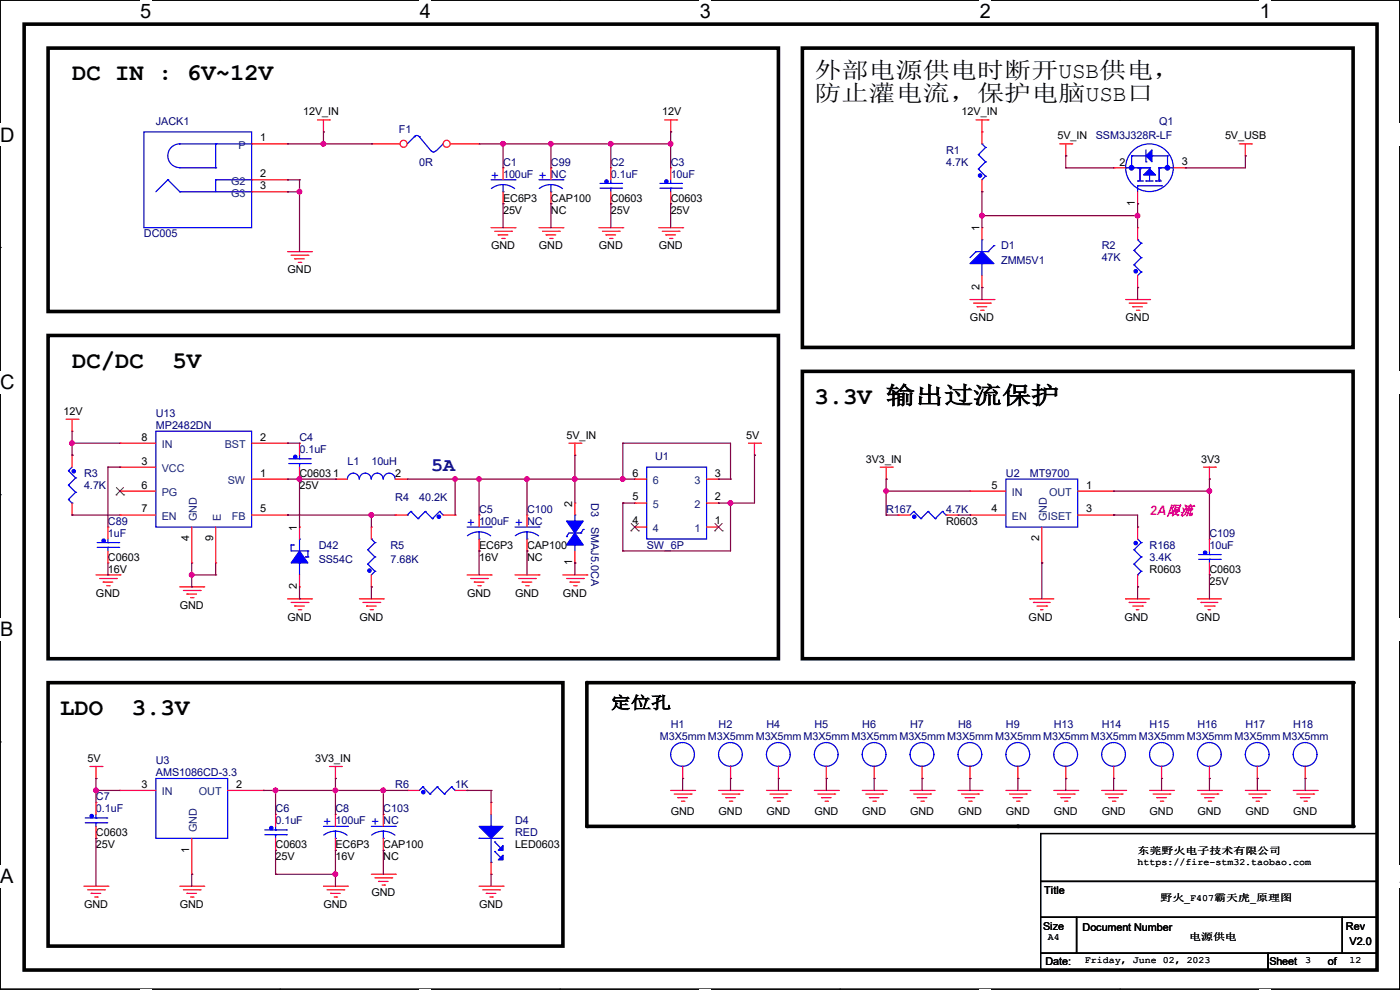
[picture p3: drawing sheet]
<svg xmlns="http://www.w3.org/2000/svg" width="297mm" height="210mm" viewBox="0 0 297 210" stroke-linecap="round" stroke-linejoin="round" font-family="sans-serif">
<defs><g id="words">
<g font-size="5.1">
<text x="15.3" y="17">DC IN : 6V~12V</text>
<text x="15.3" y="78">DC/DC</text>
<text x="36.6" y="78">5V</text>
<text x="172.8" y="85.6">3.3V 输出过流保护</text>
<text x="12.7" y="151.6">LDO</text>
<text x="28" y="151.6">3.3V</text>
</g>
<g font-size="4.8">
<text x="172.8" y="16.6">外部电源供电时断开USB供电，</text>
<text x="172.8" y="21.4">防止灌电流，保护电脑USB口</text>
</g>
<g font-size="4.2">
<text x="29.7" y="3.9">5</text>
<text x="89.1" y="3.9">4</text>
<text x="148.5" y="3.9">3</text>
<text x="207.9" y="3.9">2</text>
<text x="267.3" y="3.9">1</text>
<text x="0" y="30.1">D</text>
<text x="0" y="82.5">C</text>
<text x="0" y="135">B</text>
<text x="0" y="187.4">A</text>
<text x="297" y="187.4">A</text>
</g>
<text font-size="4.1" fill="#0000a0" x="91.5" y="100">5A</text>
<text font-size="3.6" x="129.6" y="150.3">定位孔</text>
<g font-size="2.8" fill="#00f">
<text x="104.2" y="38.1">+</text>
<text x="114.3" y="38.1">+</text>
<text x="99.1" y="111.8">+</text>
<text x="109.3" y="111.8">+</text>
<text x="68.6" y="175.3">+</text>
<text x="78.8" y="175.3">+</text>
</g>
<text font-size="2.8" fill="#f0f" x="243.9" y="109.3">2A限流</text>
<g font-size="2.3" fill="#000080">
<text x="33.1" y="26.5">JACK1</text>
<text x="84.6" y="28.3">F1</text>
<text x="232.5" y="29.5">SSM3J328R-LF</text>
<text x="245.9" y="26.5">Q1</text>
<text x="88.9" y="35.1">0R</text>
<text x="106.7" y="35.1">C1</text>
<text x="116.9" y="35.1">C99</text>
<text x="129.6" y="35.1">C2</text>
<text x="142.3" y="35.1">C3</text>
<text x="200.7" y="32.6">R1</text>
<text x="200.7" y="35.1">4.7K</text>
<text x="106.7" y="37.7">100uF</text>
<text x="116.9" y="37.7">NC</text>
<text x="129.6" y="37.7">0.1uF</text>
<text x="142.3" y="37.7">10uF</text>
<text x="30.5" y="50.4">DC005</text>
<text x="212.4" y="52.9">D1</text>
<text x="233.7" y="52.9">R2</text>
<text x="212.4" y="56">ZMM5V1</text>
<text x="233.7" y="55.5">47K</text>
<text x="33.1" y="88.5">U13</text>
<text x="33.1" y="91">MP2482DN</text>
<text x="63.5" y="93.6">C4</text>
<text x="17.8" y="101.2">R3</text>
<text x="63.5" y="96.1">0.1uF</text>
<text x="73.7" y="98.6">L1</text>
<text x="78.8" y="98.6">10uH</text>
<text x="139" y="97.6">U1</text>
<text x="213.4" y="101.2">U2</text>
<text x="218.5" y="101.2">MT9700</text>
<text x="17.8" y="103.7">4.7K</text>
<text x="83.9" y="106.3">R4</text>
<text x="89" y="106.3">40.2K</text>
<text x="125.4" y="106.7" transform="rotate(90 125.4 106.7)">D3</text>
<text x="22.9" y="111.3">C89</text>
<text x="22.9" y="113.9">1uF</text>
<text x="101.6" y="108.8">C5</text>
<text x="101.6" y="111.3">100uF</text>
<text x="111.8" y="108.8">C100</text>
<text x="111.8" y="111.3">NC</text>
<text x="125.4" y="111.8" transform="rotate(90 125.4 111.8)">SMAJ5.0CA</text>
<text x="188" y="108.8">R167</text>
<text x="200.7" y="108.8">4.7K</text>
<text x="256.6" y="113.9">C109</text>
<text x="67.6" y="116.4">D42</text>
<text x="67.6" y="119.5">SS54C</text>
<text x="82.8" y="116.4">R5</text>
<text x="82.8" y="119.5">7.68K</text>
<text x="137.2" y="116.4">SW_6P</text>
<text x="243.9" y="116.4">R168</text>
<text x="243.9" y="119">3.4K</text>
<text x="256.6" y="116.4">10uF</text>
<text x="142.3" y="154.5">H1</text>
<text x="152.4" y="154.5">H2</text>
<text x="162.6" y="154.5">H4</text>
<text x="172.8" y="154.5">H5</text>
<text x="182.9" y="154.5">H6</text>
<text x="193.1" y="154.5">H7</text>
<text x="203.2" y="154.5">H8</text>
<text x="213.4" y="154.5">H9</text>
<text x="223.6" y="154.5">H13</text>
<text x="233.7" y="154.5">H14</text>
<text x="243.9" y="154.5">H15</text>
<text x="254" y="154.5">H16</text>
<text x="264.2" y="154.5">H17</text>
<text x="274.4" y="154.5">H18</text>
<text x="140" y="157.1">M3X5mm M3X5mm M3X5mm M3X5mm M3X5mm M3X5mm M3X5mm M3X5mm M3X5mm M3X5mm M3X5mm M3X5mm M3X5mm M3X5mm</text>
<text x="33.1" y="162.1">U3</text>
<text x="33.1" y="164.7">AMS1086CD-3.3</text>
<text x="83.9" y="167.2">R6</text>
<text x="96.6" y="167.2">1K</text>
<text x="20.4" y="169.8">C7</text>
<text x="20.4" y="172.3">0.1uF</text>
<text x="58.5" y="172.3">C6</text>
<text x="71.2" y="172.3">C8</text>
<text x="81.3" y="172.3">C103</text>
<text x="58.5" y="174.8">0.1uF</text>
<text x="71.2" y="174.8">100uF</text>
<text x="81.3" y="174.8">NC</text>
<text x="109.3" y="174.8">D4</text>
<text x="109.3" y="177.4">RED</text>
</g>
<g font-size="2.3">
<text x="55.2" y="30">1</text>
<text x="64.3" y="24.5">12V_IN</text>
<text x="140.5" y="24.5">12V</text>
<text x="204" y="24.5">12V_IN</text>
<text x="224.3" y="29.5">5V_IN</text>
<text x="259.9" y="29.5">5V_USB</text>
<text x="237.5" y="35.1">2</text>
<text x="250.7" y="35.1">3</text>
<text x="55.2" y="37.6">2</text>
<text x="55.2" y="40.1">3</text>
<text x="106.7" y="45.3">25V</text>
<text x="106.7" y="42.8">EC6P3</text>
<text x="116.9" y="45.3">NC</text>
<text x="116.9" y="42.8">CAP100</text>
<text x="129.6" y="42.8">C0603</text>
<text x="129.6" y="45.3">25V</text>
<text x="142.3" y="42.8">C0603</text>
<text x="142.3" y="45.3">25V</text>
<text x="240.8" y="43.7" transform="rotate(-90 240.8 43.7)">1</text>
<text x="104.2" y="52.9">GND</text>
<text x="114.3" y="52.9">GND</text>
<text x="127" y="52.9">GND</text>
<text x="139.7" y="52.9">GND</text>
<text x="207.8" y="49.1" transform="rotate(-90 207.8 49.1)">1</text>
<text x="61" y="58">GND</text>
<text x="207.8" y="61.5" transform="rotate(-90 207.8 61.5)">2</text>
<text x="205.8" y="68.2">GND</text>
<text x="238.8" y="68.2">GND</text>
<text x="13.5" y="88">12V</text>
<text x="30" y="93.5">8</text>
<text x="55.2" y="93.5">2</text>
<text x="120.2" y="93">5V_IN</text>
<text x="158.3" y="93">5V</text>
<text x="30" y="98.6">3</text>
<text x="55.2" y="101.1">1</text>
<text x="63.5" y="101.2">C06031</text>
<text x="83.9" y="101.2">2</text>
<text x="134.2" y="101.1">6</text>
<text x="151.7" y="101.1">3</text>
<text x="183.7" y="98.1">3V3_IN</text>
<text x="254.8" y="98.1">3V3</text>
<text x="30" y="103.6">6</text>
<text x="63.5" y="103.7">25V</text>
<text x="121.4" y="107.5" transform="rotate(-90 121.4 107.5)">2</text>
<text x="134.2" y="106.2">5</text>
<text x="151.7" y="106.2">2</text>
<text x="210.4" y="103.6">5</text>
<text x="230.4" y="103.6">1</text>
<text x="30" y="108.7">7</text>
<text x="55.2" y="108.7">5</text>
<text x="63" y="112.6" transform="rotate(-90 63 112.6)">1</text>
<text x="134.2" y="111.3">4</text>
<text x="151.7" y="111.3">1</text>
<text x="200.7" y="111.3">R0603</text>
<text x="210.4" y="108.7">4</text>
<text x="230.4" y="108.7">3</text>
<text x="22.9" y="119">C0603</text>
<text x="40.1" y="114.9" transform="rotate(-90 40.1 114.9)">4</text>
<text x="45.2" y="114.9" transform="rotate(-90 45.2 114.9)">9</text>
<text x="101.6" y="119">16V</text>
<text x="101.6" y="116.4">EC6P3</text>
<text x="111.8" y="119">NC</text>
<text x="111.8" y="116.4">CAP100</text>
<text x="121.4" y="119.9" transform="rotate(-90 121.4 119.9)">1</text>
<text x="220.5" y="114.9" transform="rotate(-90 220.5 114.9)">2</text>
<text x="22.9" y="121.5">16V</text>
<text x="63" y="125" transform="rotate(-90 63 125)">2</text>
<text x="243.9" y="121.5">R0603</text>
<text x="256.6" y="121.5">C0603</text>
<text x="256.6" y="124">25V</text>
<text x="20.4" y="126.6">GND</text>
<text x="38.1" y="129.1">GND</text>
<text x="61" y="131.7">GND</text>
<text x="76.2" y="131.7">GND</text>
<text x="99.1" y="126.6">GND</text>
<text x="109.3" y="126.6">GND</text>
<text x="119.4" y="126.6">GND</text>
<text x="218.2" y="131.7">GND</text>
<text x="238.6" y="131.7">GND</text>
<text x="253.8" y="131.7">GND</text>
<text x="18.6" y="161.6">5V</text>
<text x="66.8" y="161.6">3V3_IN</text>
<text x="30" y="167.1">3</text>
<text x="50.1" y="167.1">2</text>
<text x="142.3" y="172.8">GND</text>
<text x="152.4" y="172.8">GND</text>
<text x="162.6" y="172.8">GND</text>
<text x="172.8" y="172.8">GND</text>
<text x="182.9" y="172.8">GND</text>
<text x="193.1" y="172.8">GND</text>
<text x="203.2" y="172.8">GND</text>
<text x="213.4" y="172.8">GND</text>
<text x="223.6" y="172.8">GND</text>
<text x="233.7" y="172.8">GND</text>
<text x="243.9" y="172.8">GND</text>
<text x="254" y="172.8">GND</text>
<text x="264.2" y="172.8">GND</text>
<text x="274.4" y="172.8">GND</text>
<text x="20.4" y="177.4">C0603</text>
<text x="20.4" y="179.9">25V</text>
<text x="58.5" y="179.9">C0603</text>
<text x="71.2" y="179.9">EC6P3</text>
<text x="81.3" y="179.9">CAP100</text>
<text x="109.3" y="179.9">LED0603</text>
<text x="40.1" y="180.9" transform="rotate(-90 40.1 180.9)">1</text>
<text x="58.5" y="182.5">25V</text>
<text x="71.2" y="182.5">16V</text>
<text x="81.3" y="182.5">NC</text>
<text x="78.8" y="190.1">GND</text>
<text x="221.5" y="189.6">Title</text>
<text x="17.8" y="192.6">GND</text>
<text x="38.1" y="192.6">GND</text>
<text x="68.6" y="192.6">GND</text>
<text x="101.6" y="192.6">GND</text>
<text x="221.3" y="197.2">Size</text>
<text x="229.7" y="197.4">Document Number</text>
<text x="285.5" y="197.2">Rev</text>
<text x="286.3" y="200.5">V2.0</text>
<text x="221.8" y="204.8">Date:</text>
<text x="269.3" y="204.8">Sheet</text>
<text x="281.7" y="204.8">of</text>
</g>
<g font-size="2.3" fill="#004080">
<text x="50.6" y="31.6">P</text>
<text x="49.1" y="39.2">G2</text>
<text x="49.1" y="41.7">G3</text>
<text x="34.3" y="95.1">IN</text>
<text x="47.7" y="95.1">BST</text>
<text x="34.3" y="100.2">VCC</text>
<text x="34.3" y="105.2">PG</text>
<text x="48.3" y="102.7">SW</text>
<text x="138.5" y="107.8">5</text>
<text x="138.5" y="102.7">6</text>
<text x="147.4" y="107.8">2</text>
<text x="147.4" y="102.7">3</text>
<text x="214.7" y="105.2">IN</text>
<text x="222.5" y="105.2">OUT</text>
<text x="34.3" y="110.3">EN</text>
<text x="41.7" y="110.5" transform="rotate(-90 41.7 110.5)">GND</text>
<text x="46.8" y="110.5" transform="rotate(-90 46.8 110.5)">E</text>
<text x="49.2" y="110.3">FB</text>
<text x="138.5" y="112.9">4</text>
<text x="147.4" y="112.9">1</text>
<text x="214.7" y="110.3">EN</text>
<text x="222.1" y="110.5" transform="rotate(-90 222.1 110.5)">GND</text>
<text x="222.3" y="110.3">ISET</text>
<text x="34.3" y="168.7">IN</text>
<text x="42.2" y="168.7">OUT</text>
<text x="41.7" y="176.6" transform="rotate(-90 41.7 176.6)">GND</text>
</g>
<g font-size="2">
<text x="241.3" y="181.2">东莞野火电子技术有限公司</text>
<text x="241.3" y="183.5">https://fire-stm32.taobao.com</text>
<text x="246.2" y="191.1">野火_F407霸天虎_原理图</text>
<text x="222.3" y="199.5">A4</text>
<text x="252.3" y="199.5">电源供电</text>
<text x="230.2" y="204.3">Friday, June 02, 2023</text>
<text x="276.9" y="204.3">3</text>
<text x="286.3" y="204.3">12</text>
</g>
</g></defs>
<path d="M0 0h297v209.8h-297z" fill="none" stroke="#000" stroke-width=".25"/>
<g fill="#fff">
<path d="M29.7 0h2.4v4.8h-2.4z"/>
<path d="M29.7 209.8h2.4v.2h-2.4z"/>
</g>
<path d="M59.4 0h.1M59.4 209.8h.1" fill="none" stroke="#000" stroke-width=".25"/>
<g fill="#fff">
<path d="M89.1 0h2.3v4.8h-2.3z"/>
<path d="M89.1 209.8h2.3v.2h-2.3z"/>
</g>
<path d="M118.8 0h.1M118.8 209.8h.1" fill="none" stroke="#000" stroke-width=".25"/>
<g fill="#fff">
<path d="M148.5 0h2.3v4.8h-2.3z"/>
<path d="M148.5 209.8h2.3v.2h-2.3z"/>
</g>
<path d="M178.2 0h.1M178.2 209.8h.1" fill="none" stroke="#000" stroke-width=".25"/>
<g fill="#fff">
<path d="M207.9 0h2.3v4.8h-2.3z"/>
<path d="M207.9 209.8h2.3v.2h-2.3z"/>
</g>
<path d="M237.6 0h.1M237.6 209.8h.1" fill="none" stroke="#000" stroke-width=".25"/>
<g fill="#fff">
<path d="M267.3 0h2.3v4.8h-2.3z"/>
<path d="M267.3 209.8h2.3v.2h-2.3z"/>
<path d="M0 26.2h3.1v4.8h-3.1z"/>
<path d="M297 26.2v4.8z"/>
<path d="M0 78.7h3.1v4.7h-3.1z"/>
<path d="M297 78.7v4.7z"/>
</g>
<path d="M0 52.5h.1M297 52.5h.1" fill="none" stroke="#000" stroke-width=".25"/>
<g fill="#fff">
<path d="M0 131.1h2.9v4.8h-2.9z"/>
<path d="M297 131.1v4.8z"/>
</g>
<path d="M0 104.9h.1M297 104.9h.1" fill="none" stroke="#000" stroke-width=".25"/>
<g fill="#fff">
<path d="M0 183.6h2.9v4.7h-2.9z"/>
<path d="M296.9 183.6h.1v4.7h-.1z"/>
</g>
<path d="M0 157.4h.1M297 157.4h.1M220.8 176.8h71.3v10.2h-71.3zM220.8 187h71.3v7.6h-71.3zM220.8 194.6h7.6v7.6h-7.6zM228.4 194.6h56.4v7.6h-56.4zM284.8 194.6h7.3v7.6h-7.3zM220.8 202.2h48.2v3.6h-48.2zM269 202.2h23.1v3.6h-23.1z" fill="none" stroke="#000" stroke-width=".25"/>
<path d="M5.1 5.1h287v200.7h-287zM10.2 10.2h154.9v55.9h-154.9zM170.2 10.2h116.9v63.5h-116.9zM10.2 71.2h154.9v68.5h-154.9zM170.2 78.8h116.9v60.9h-116.9zM10.2 144.8h109.2v55.9h-109.2zM124.5 144.8h162.6v30.5h-162.6z" fill="none" stroke="#000" stroke-width=".76"/>
<g fill="#000">
<circle cx="124.5" cy="144.8" r=".38"/>
<circle cx="287.1" cy="144.8" r=".38"/>
<circle cx="124.5" cy="175.3" r=".38"/>
<circle cx="215.9" cy="175.3" r=".38"/>
<circle cx="287.1" cy="175.3" r=".38"/>
</g>
<g fill="none" stroke="#f00" stroke-width=".25">
<path d="M53.4 30.5h7.6M53.4 38.1h7.6M61 30.5h.1M61 38.1h.1M67.4 25.4h2.5M68.6 28h.1M68.6 25.4v2.6M69.9 25.4h.1M116.9 35.6h.1M116.9 35.6v2.5M129.6 35.6h.1M129.6 35.6v2.5"/>
<path d="M141 25.4h2.6M142.3 28h.1M142.3 35.6h.1M142.3 25.4v2.6M142.3 35.6v2.5M143.6 25.4h.1M207.1 25.4h2.5M208.3 28h.1M208.3 25.4v2.6M209.6 25.4h.1M224.8 30.5h2.6M226.1 33.1h.1"/>
<path d="M226.1 30.5v2.6M227.4 30.5h.1M262.9 30.5h2.6M264.2 33.1h.1M264.2 30.5v2.6M265.5 30.5h.1M53.4 40.7h7.6M61 40.7h.1M61 53.4h5.1M61.8 54.1h3.5M62.5 54.9h.1M62.5 54.9h2.1"/>
<path d="M63.3 55.7h.5M63.8 55.7h.1M65.3 54.1h.1M66.1 53.4h.1M104.2 48.3h5.1M104.9 49.1h3.6M105.7 49.8h.1M105.7 49.8h2M106.5 50.6h.5M107 50.6h.1M108.5 49.1h.1M109.3 48.3h.1"/>
<path d="M114.3 48.3h5.1M115.1 49.1h3.6M115.9 49.8h.1M115.9 49.8h2M116.6 50.6h.5M116.9 43.2h.1M116.9 40.7v2.5M117.1 50.6h.1M118.7 49.1h.1M119.4 48.3h.1M127 48.3h5.1M127.8 49.1h3.6"/>
<path d="M128.6 49.8h.1M128.6 49.8h2M129.3 50.6h.5M129.6 43.2h.1M129.6 40.7v2.5M129.8 50.6h.1M131.4 49.1h.1M132.1 48.3h.1M139.7 48.3h5.1M140.5 49.1h3.6M141.3 49.8h.1M141.3 49.8h2"/>
<path d="M142 50.6h.5M142.3 43.2h.1M142.3 40.7v2.5M142.5 50.6h.1M144.1 49.1h.1M144.8 48.3h.1M208.3 48.3h.1M208.3 48.3v2.5M208.3 58.5v2.5M205.8 63.5h5.1M206.5 64.3h3.6M207.3 65.1h.1"/>
<path d="M207.3 65.1h2M208.1 65.8h.5M208.3 61h.1M208.6 65.8h.1M210.1 64.3h.1M210.9 63.5h.1M238.8 63.5h5.1M239.6 64.3h3.5M240.3 65.1h.1M240.3 65.1h2.1M241.1 65.8h.5M241.6 65.8h.1"/>
<path d="M243.1 64.3h.1M243.9 63.5h.1M14 88.9h2.6M15.3 91.5h.1M15.3 88.9v2.6M16.6 88.9h.1M25.4 94h.1M25.4 99.1h.1M25.4 94h7.7M25.4 99.1h7.7M53.4 94h7.6M61 94h.1"/>
<path d="M120.7 94h2.5M122 96.6h.1M122 94v2.6M123.2 94h.1M158.8 94h2.5M160.1 96.6h.1M160.1 94v2.6M161.3 94h.1M186.7 99.1h2.6M188 99.1v2.5M189.3 99.1h.1M255.3 99.1h2.6"/>
<path d="M256.6 99.1v2.5M257.9 99.1h.1M25.4 104.2h.1M25.4 109.3h.1M25.4 104.2h7.7M25.4 109.3h7.7M40.7 119.4h.1M40.7 111.8v7.6M45.8 119.4h.1M45.8 111.8v7.6M53.4 109.3h7.6M53.4 101.6h7.6"/>
<path d="M61 101.6h.1M61 109.3h.1M63.5 111.8h.1M63.5 111.8v2.5M78.8 111.8h.1M78.8 111.8v2.5M122 119.4h.1M122 106.7h.1M122 106.7v2.6M122 116.9v2.5M188 101.6h.1M205.8 104.2h.1"/>
<path d="M205.8 109.3h.1M205.8 104.2h7.6M205.8 109.3h7.6M221 119.4h.1M221 111.8v7.6M228.6 104.2h7.7M228.6 109.3h7.7M236.3 109.3h.1M236.3 104.2h.1M256.6 101.6h.1M256.6 114.3h.1M256.6 114.3v2.6"/>
<path d="M256.6 119.4v2.6M20.4 122h5M21.1 122.7h3.6M21.9 123.5h.1M21.9 123.5h2M22.6 124.2h.6M23.2 124.2h.1M24.7 122.7h.1M25.4 122h.1M38.1 124.5h5.1M38.9 125.3h3.6M39.7 126h.1"/>
<path d="M39.7 126h2M40.4 126.8h.5M40.9 126.8h.1M42.5 125.3h.1M43.2 124.5h.1M61 127h5.1M61.8 127.8h3.5M62.5 128.6h.1M62.5 128.6h2.1M63.3 129.3h.5M63.5 124.5h.1M63.5 122v2.5"/>
<path d="M63.8 129.3h.1M65.3 127.8h.1M66.1 127h.1M76.2 127h5.1M77 127.8h3.6M77.8 128.6h.1M77.8 128.6h2M78.5 129.3h.5M78.8 124.5h.1M78.8 122v2.5M79 129.3h.1M80.6 127.8h.1"/>
<path d="M81.3 127h.1M99.1 122h5.1M99.9 122.7h3.5M100.6 123.5h.1M100.6 123.5h2.1M101.4 124.2h.5M101.9 124.2h.1M103.4 122.7h.1M104.2 122h.1M109.3 122h5M110 122.7h3.6M110.8 123.5h.1"/>
<path d="M110.8 123.5h2M111.5 124.2h.6M112.1 124.2h.1M113.6 122.7h.1M114.3 122h.1M119.4 122h5.1M120.2 122.7h3.5M120.9 123.5h.1M120.9 123.5h2.1M121.7 124.2h.5M122.2 124.2h.1M123.7 122.7h.1"/>
<path d="M124.5 122h.1M218.5 127h.1M218.5 127h5.1M219.2 127.8h.1M219.2 127.8h3.6M220 128.6h2M220.8 129.3h.1M220.8 129.3h.5M222 128.6h.1M238.8 127h.1M238.8 127h5.1M239.6 127.8h.1"/>
<path d="M239.6 127.8h3.5M240.3 128.6h2.1M241.1 129.3h.1M241.1 129.3h.5M242.4 128.6h.1M254 127h.1M254 127h5.1M254.8 127.8h.1M254.8 127.8h3.6M255.6 128.6h2M256.3 129.3h.1M256.3 129.3h.5"/>
<path d="M256.6 122h.1M257.6 128.6h.1M19.1 162.6h2.5M20.4 165.1h.1M20.4 162.6v2.5M21.6 162.6h.1M25.4 167.7h.1M25.4 167.7h7.7M40.7 177.8v7.7M48.3 167.7h7.6M55.9 167.7h.1M58.5 172.8h.1"/>
<path d="M58.5 172.8v2.5M58.5 177.8v2.6M69.9 162.6h2.5M71.2 165.1h.1M71.2 162.6v2.5M72.4 162.6h.1M81.3 172.8h.1M81.3 172.8v2.5M81.3 177.8v2.6M86.4 167.7h.1M86.4 167.7h2.5M96.6 167.7h2.5"/>
<path d="M99.1 167.7h.1M142.3 167.7h5.1M143 168.4h3.6M143.8 169.2h.1M143.8 169.2h2M144.6 170h.5M145.1 170h.1M146.6 168.4h.1M147.4 167.7h.1M152.4 167.7h5.1M153.2 168.4h3.6M154 169.2h.1"/>
<path d="M154 169.2h2M154.7 170h.5M155.2 170h.1M156.8 168.4h.1M157.5 167.7h.1M162.6 167.7h5.1M163.4 168.4h3.5M164.1 169.2h.1M164.1 169.2h2.1M164.9 170h.5M165.4 170h.1M166.9 168.4h.1"/>
<path d="M167.7 167.7h.1M172.8 167.7h5M173.5 168.4h3.6M174.3 169.2h.1M174.3 169.2h2M175 170h.6M175.3 165.1h.1M175.3 162.6v2.5M175.6 170h.1M177.1 168.4h.1M177.8 167.7h.1M182.9 167.7h5.1"/>
<path d="M183.7 168.4h3.5M184.4 169.2h.1M184.4 169.2h2.1M185.2 170h.5M185.7 170h.1M187.2 168.4h.1M188 167.7h.1M193.1 167.7h5.1M193.8 168.4h3.6M194.6 169.2h.1M194.6 169.2h2M195.4 170h.5"/>
<path d="M195.6 165.1h.1M195.6 162.6v2.5M195.9 170h.1M197.4 168.4h.1M198.2 167.7h.1M203.2 167.7h5.1M204 168.4h3.6M204.8 169.2h.1M204.8 169.2h2M205.5 170h.5M205.8 165.1h.1M205.8 162.6v2.5"/>
<path d="M206 170h.1M207.6 168.4h.1M208.3 167.7h.1M213.4 167.7h5.1M214.2 168.4h3.5M214.9 169.2h.1M214.9 169.2h2.1M215.7 170h.5M216.2 170h.1M217.7 168.4h.1M218.5 167.7h.1M223.6 167.7h5"/>
<path d="M224.3 168.4h3.6M225.1 169.2h.1M225.1 169.2h2M225.8 170h.6M226.4 170h.1M227.9 168.4h.1M228.6 167.7h.1M233.7 167.7h5.1M234.5 168.4h3.5M235.2 169.2h.1M235.2 169.2h2.1M236 170h.5"/>
<path d="M236.3 165.1h.1M236.3 162.6v2.5M236.5 170h.1M238 168.4h.1M238.8 167.7h.1M243.9 167.7h5.1M244.6 168.4h3.6M245.4 169.2h.1M245.4 169.2h2M246.2 170h.5M246.7 170h.1M248.2 168.4h.1"/>
<path d="M249 167.7h.1M254 167.7h5.1M254.8 168.4h3.6M255.6 169.2h.1M255.6 169.2h2M256.3 170h.5M256.6 165.1h.1M256.6 162.6v2.5M256.8 170h.1M258.4 168.4h.1M259.1 167.7h.1M264.2 167.7h5.1"/>
<path d="M265 168.4h3.5M265.7 169.2h.1M265.7 169.2h2.1M266.5 170h.5M267 170h.1M268.5 168.4h.1M269.3 167.7h.1M274.4 167.7h5M275.1 168.4h3.6M275.9 169.2h.1M275.9 169.2h2M276.6 170h.6"/>
<path d="M277.2 170h.1M278.7 168.4h.1M279.4 167.7h.1M17.8 188h5.1M18.6 188.8h3.5M19.3 189.5h.1M19.3 189.5h2.1M20.1 190.3h.5M20.6 190.3h.1M22.1 188.8h.1M22.9 188h.1M38.1 188h5.1"/>
<path d="M38.9 188.8h3.6M39.7 189.5h.1M39.7 189.5h2M40.4 190.3h.5M40.7 185.5h.1M40.9 190.3h.1M42.5 188.8h.1M43.2 188h.1M58.5 180.4h.1M68.6 188h5.1M69.4 188.8h3.5M70.1 189.5h.1"/>
<path d="M70.1 189.5h2.1M70.9 190.3h.5M71.4 190.3h.1M72.9 188.8h.1M73.7 188h.1M78.8 185.5h5.1M79.5 186.2h3.6M80.3 187h.1M80.3 187h2M81.1 187.7h.5M81.3 180.4h.1M81.6 187.7h.1"/>
<path d="M83.1 186.2h.1M83.9 185.5h.1M101.6 188h5.1M102.4 188.8h3.6M103.2 189.5h.1M103.2 189.5h2M103.9 190.3h.5M104.4 190.3h.1M106 188.8h.1M106.7 188h.1"/>
</g>
<g fill="none" stroke="#00f" stroke-width=".25">
<path d="M30.5 28h22.9v20.3h-22.9zM35.6 38.1h.1M35.6 38.1l-2.5 2.6M35.6 38.1l2.5 2.6M38.1 35.6h7.7M45.8 35.6h.1M45.8 30.5h.1M45.8 38.1h.1M45.8 38.1h7.6M45.8 30.5v5.1M45.8 38.1v2.6M53.4 30.5h-15.2a2.52 2.52 0 0 0-2.6 2.5 2.52 2.52 0 0 0 2.6 2.6h-.1"/>
<path d="M53.4 30.5h.1M53.4 38.1h.1M87.9 29a.74 .74 0 0 1 1.1 0M87.9 29h.1M87.9 29l-1.5 1.5M88.9 29h.1M88.9 29l2.6 3M92.4 32a.49 .49 0 0 1-.9 0M94 30.5h.1M94 30.5l-1.5 1.5M114.3 38.1h5.1M116.9 39.2l1.5 .3 .9 .5"/>
<path d="M116.9 39.2l-1.1 .1-1.4 .7M116.9 39.2v1.5M119.4 38.1h.1M127.3 39.9h4.6M127.3 38.9h4.6M129.6 39.9h.1M129.6 38.9h.1M129.6 38.1v.8M129.6 39.9v.8M131.9 39.9h.1M131.9 38.9h.1M140 39.9h4.6"/>
<path d="M140 38.9h4.6M142.3 39.9h.1M142.3 38.9h.1M142.3 38.1v.8M142.3 39.9v.8M144.6 39.9h.1M144.6 38.9h.1M38.1 40.7h.1M38.1 40.7h15.3M53.4 40.7h.1M116.9 40.7h.1M207.1 53.4h.1"/>
<path d="M207.1 53.4h2.5M207.1 53.4l-1.3 1.3M208.3 55.9h.1M208.3 50.8h.1M208.3 50.8v2.6M208.3 55.9v2.6M209.6 53.4h.1M210.9 52.1h.1M210.9 52.1l-1.3 1.3M33.1 91.5h20.3v20.3h-20.3zM61.8 115.6h.1M61.8 115.6v1.3h3.5"/>
<path d="M61.8 115.6h.5M62.3 115.6h.1M63.5 119.4h.1M63.5 114.3h.1M63.5 114.3v2.6M63.5 119.4v2.6M64.8 118.2h.1M64.8 118.2h.5M65.3 116.9h.1M65.3 118.2h.1M65.3 116.9v1.3M78 119.7h.1"/>
<path d="M78 116.6h.1M78 119.7l1.5 1.5M78 116.6l1.5 1.6M78.8 114.3h.1M78.8 114.3l.7 .8M79.5 118.2h.1M79.5 115.1h.1M79.5 118.2l-1.5 1.5M79.5 115.1l-1.5 1.5M120.2 113.8h.1M122 109.3h.1M122 115.6h.1"/>
<path d="M122 109.3v1.2M122 115.6v1.3M123.2 113.1h.1M123.2 113.1h-2.5l-.5 .7M123.7 112.3h.1M123.7 112.3l-.5 .8M213.4 101.6h15.2v10.2h-15.2zM254.3 118.7h4.6M254.3 117.6h4.6M256.6 118.7h.1M256.6 117.6h.1M256.6 116.9v.7"/>
<path d="M256.6 118.7v.7M258.9 118.7h.1M258.9 117.6h.1M79.5 121.2h.1M79.5 121.2l-.7 .8M33.1 165.1h15.2v12.7h-15.2zM56.2 177.1h4.5M56.2 176.1h4.5M58.5 177.1h.1M58.5 176.1h.1M58.5 175.3v.8M58.5 177.1v.7"/>
<path d="M60.7 177.1h.1M60.7 176.1h.1M78.8 175.3h5.1M81.3 177.8h.1M81.3 176.3l1.6 .3 .9 .6M81.3 176.3l-1 .2-1.5 .7M81.3 176.3v1.5M83.9 175.3h.1M89.7 166.9h.1M89.7 166.9l-.8 .8M89.7 166.9l1.5 1.5M91.2 168.4h.1"/>
<path d="M92.8 166.9h.1M92.8 166.9l-1.6 1.5M92.8 166.9l1.5 1.5M94.3 168.4h.1M95.8 166.9h.1M95.8 166.9l-1.5 1.5M95.8 166.9l.8 .8M96.6 167.7h.1"/>
<circle cx="175.3" cy="160" r="2.52"/>
<circle cx="195.6" cy="160" r="2.52"/>
<circle cx="205.8" cy="160" r="2.52"/>
<circle cx="236.2" cy="160" r="2.52"/>
<circle cx="256.6" cy="160" r="2.52"/>
</g>
<g fill="#00f" stroke="#00f" stroke-width=".25">
<path d="M208.3 53.4l2.6 2.5h-5.1z"/>
<path d="M122 113.1l1.7 2.5h-3.5z" fill-rule="evenodd"/>
<path d="M120.2 110.5h3.5l-1.7 2.6z" fill-rule="evenodd"/>
<path d="M63.5 116.9l1.8 2.5h-3.5z" fill-rule="evenodd"/>
<circle cx="57.6" cy="175.7" r=".36"/>
<circle cx="128.7" cy="38.5" r=".36"/>
<circle cx="255.7" cy="117.2" r=".36"/>
<circle cx="78.4" cy="121.1" r=".36"/>
<circle cx="89.8" cy="168" r=".36"/>
<circle cx="141.4" cy="38.5" r=".36"/>
</g>
<path d="M24.6 105h.1M24.7 103.4l1.5 1.6M26.2 103.4l-1.6 1.6M26.2 105h.1" fill="none" stroke="#804000" stroke-width=".21"/>
<circle cx="85.6" cy="30.5" r=".74" fill="#fff" stroke="#f00" stroke-width=".25"/>
<path d="M78.8 30.5h.1M78.8 30.5h6.1" fill="none" stroke="#f00" stroke-width=".25"/>
<circle cx="94.8" cy="30.5" r=".74" fill="#fff" stroke="#f00" stroke-width=".25"/>
<g fill="none" stroke="#f00" stroke-width=".25">
<path d="M95.5 30.5h6.1M101.6 30.5h.1M106.7 35.6h.1M106.7 35.6v2.5M208.3 28h.1M208.3 28v2.5M208.3 38.1v2.6M236.3 35.6h.1M236.3 35.6h2.5M249 35.6h2.5M251.5 35.6h.1M106.7 43.2h.1"/>
<path d="M106.7 40.7v2.5M208.3 40.7h.1M241.3 43.2h.1M241.3 48.3h.1M241.3 40.7v2.5M241.3 48.3v2.5M241.3 58.5v2.5M241.3 61h.1M15.3 96.6h.1M15.3 96.6v2.5M63.5 94h.1M63.5 94v2.6"/>
<path d="M63.5 99.1v2.5M15.3 109.3h.1M15.3 106.7v2.6M22.9 111.8h.1M22.9 119.4h.1M22.9 111.8v2.5M22.9 116.9v2.5M63.5 101.6h.1M71.2 101.6h.1M71.2 101.6h2.5M83.9 109.3h.1M83.9 109.3h2.5"/>
<path d="M83.9 101.6h2.5M86.4 101.6h.1M94 109.3h2.6M96.6 109.3h.1M101.6 109.3h.1M101.6 116.9h.1M101.6 109.3v2.5M101.6 114.3v2.6M111.8 109.3h.1M111.8 116.9h.1M111.8 109.3v2.5M111.8 114.3v2.6"/>
<path d="M134.7 111.8h.1M134.7 106.7h.1M134.7 101.6h.1M134.7 111.8h2.5M134.7 106.7h2.5M134.7 101.6h2.5M149.9 111.8h2.5M149.9 106.7h2.5M149.9 101.6h2.5M152.4 111.8h.1M152.4 106.7h.1M152.4 101.6h.1"/>
<path d="M190.5 109.3h.1M190.5 109.3h2.6M200.7 109.3h2.5M203.2 109.3h.1M241.3 111.8h.1M241.3 111.8v2.5M241.3 124.5h.1M241.3 122v2.5M20.4 170.2h.1M20.4 177.8h.1M20.4 170.2v2.6M20.4 175.3v2.5"/>
<path d="M71.2 172.8h.1M71.2 172.8v2.5M71.2 177.8v2.6M104.2 170.2h.1M104.2 170.2v2.6M144.8 165.1h.1M144.8 162.6v2.5M155 165.1h.1M155 162.6v2.5M165.1 165.1h.1M165.1 162.6v2.5M185.5 165.1h.1"/>
<path d="M185.5 162.6v2.5M215.9 165.1h.1M215.9 162.6v2.5M226.1 165.1h.1M226.1 162.6v2.5M246.4 165.1h.1M246.4 162.6v2.5M266.7 165.1h.1M266.7 162.6v2.5M276.9 165.1h.1M276.9 162.6v2.5M71.2 180.4h.1"/>
<path d="M104.2 185.5h.1M104.2 182.9v2.6"/>
</g>
<g fill="none" stroke="#00f" stroke-width=".25">
<path d="M104.2 38.1h5.1M106.7 39.2l1.6 .3 .9 .5M106.7 39.2l-1 .1-1.5 .7M106.7 39.2v1.5M109.3 38.1h.1M207.6 35.9h.1M207.6 32.8h.1M207.6 35.9l1.5 1.5M207.6 32.8l1.5 1.5M208.3 30.5h.1M208.3 30.5l.8 .8M209.1 37.4h.1"/>
<path d="M209.1 34.3h.1M209.1 31.3h.1M209.1 37.4l-.8 .7M209.1 34.3l-1.5 1.6M209.1 31.3l-1.5 1.5M238.8 35.6h.1M238.8 35.6h5.1M240.1 33.1h.1M240.1 33.1h3M240.1 33.1v2.5M241.3 35.6h.1M241.3 38.4h.1"/>
<path d="M241.3 39.4h.1M241.3 38.4h1.3M241.3 39.4v1.3M241.3 39.4h5.1M241.9 35.9h.1M241.9 35.6h.1M241.9 35.6v2.8M243.1 38.4h.1M243.1 34.3h.1M243.1 38.4h1.5M243.1 31.8v2.5M243.9 35.6h.1"/>
<path d="M243.9 35.6v2.8M244.4 33.1h.1M244.4 33.1h3.3M245.2 38.4h.1M245.2 38.4h1.2M245.9 35.6h.1M245.9 38.1h.1M245.9 38.4h.1M245.9 35.6h3.1M245.9 35.6v2.8M246.4 39.4h.1M247.7 33.1h.1"/>
<path d="M247.7 33.1v2.5M106.7 40.7h.1M240.6 56.2h.1M240.6 53.1h.1M240.6 56.2l1.5 1.5M240.6 53.1l1.5 1.6M241.3 50.8h.1M241.3 50.8l.8 .8M242.1 57.7h.1M242.1 54.7h.1M242.1 51.6h.1M242.1 57.7l-.8 .8"/>
<path d="M242.1 54.7l-1.5 1.5M242.1 51.6l-1.5 1.5M14.5 99.9h.1M14.5 99.9l1.5 1.5M15.3 99.1l-.8 .8M61.3 98.3h4.5M61.3 97.3h4.5M63.5 98.3h.1M63.5 97.3h.1M63.5 96.6v.7M63.5 98.3v.8M65.8 98.3h.1"/>
<path d="M65.8 97.3h.1M137.2 99.1h12.7v15.2h-12.7zM14.5 102.9h.1M14.5 106h.1M14.5 102.9l1.5 1.5M14.5 106l.8 .7M15.3 106.7h.1M16 101.4h.1M16 104.4h.1M16 101.4l-1.5 1.5M16 104.4l-1.5 1.6M20.6 116.1h4.6"/>
<path d="M20.6 115.1h4.6M22.9 116.1h.1M22.9 115.1h.1M22.9 114.3v.8M22.9 116.1v.8M25.2 116.1h.1M25.2 115.1h.1M73.7 101.6a1.25 1.25 0 0 1 1.3-1.2 1.25 1.25 0 0 1 1.2 1.2M76.2 101.6a1.25 1.25 0 0 1 1.3-1.2 1.25 1.25 0 0 1 1.2 1.2 1.27 1.27 0 0 1 1.3-1.2 1.27 1.27 0 0 1 1.3 1.2M81.3 101.6a1.25 1.25 0 0 1 1.3-1.2 1.25 1.25 0 0 1 1.2 1.2M86.4 109.3h.1M87.2 108.5h.1"/>
<path d="M87.2 108.5l1.5 1.5M87.2 108.5l-.8 .8M88.7 110h.1M90.2 108.5h.1M90.2 108.5l1.5 1.5M90.2 108.5l-1.5 1.5M91.7 110h.1M93.3 108.5h.1M93.3 108.5l.7 .8M93.3 108.5l-1.6 1.5M99.1 111.8h5.1M101.6 114.3h.1"/>
<path d="M101.6 112.8l1.6 .3 .9 .6M101.6 112.8l-1 .2-1.4 .7M101.6 112.8v1.5M104.2 111.8h.1M109.3 111.8h5M111.8 114.3h.1M111.8 112.8l1.6 .3 .9 .6M111.8 112.8l-1.1 .2-1.4 .7M111.8 112.8v1.5M114.3 111.8h.1M193.8 108.5h.1M193.8 108.5l-.7 .8"/>
<path d="M193.8 108.5l1.6 1.5M195.4 110h.1M196.9 108.5h.1M196.9 108.5l-1.5 1.5M196.9 108.5l1.5 1.5M198.4 110h.1M199.9 108.5h.1M199.9 108.5l-1.5 1.5M199.9 108.5l.8 .8M200.7 109.3h.1M240.6 116.6h.1M240.6 119.7h.1"/>
<path d="M240.6 116.6l1.5 1.6M240.6 119.7l1.5 1.5M241.3 114.3l.8 .8M242.1 115.1h.1M242.1 118.2h.1M242.1 115.1l-1.5 1.5M242.1 118.2l-1.5 1.5M241.3 122h.1M242.1 121.2h.1M242.1 121.2l-.8 .8M18.1 174.5h4.5M18.1 173.5h4.5"/>
<path d="M20.4 174.5h.1M20.4 173.5h.1M20.4 172.8v.7M20.4 174.5v.8M22.6 174.5h.1M22.6 173.5h.1M68.6 175.3h5.1M71.2 177.8h.1M71.2 176.3l1.5 .3 .9 .6M71.2 176.3l-1.1 .2-1.4 .7M71.2 176.3v1.5M73.7 175.3h.1"/>
<path d="M101.6 177.8h.1M101.6 177.8h5.1M104.2 175.3h.1M104.2 172.8v2.5M104.2 177.8v5.1M104.9 178.6h.1M104.9 178.6l1.3 1.3M104.2 182.9h.1M104.9 180.6h.1M104.9 180.6l1.3 1.3"/>
<circle cx="243.9" cy="35.6" r="5.1"/>
<circle cx="144.8" cy="160" r="2.52"/>
<circle cx="155" cy="160" r="2.52"/>
<circle cx="165.1" cy="160" r="2.52"/>
<circle cx="185.4" cy="160" r="2.52"/>
<circle cx="215.9" cy="160" r="2.52"/>
<circle cx="226.1" cy="160" r="2.52"/>
<circle cx="246.4" cy="160" r="2.52"/>
<circle cx="266.7" cy="160" r="2.52"/>
<circle cx="276.9" cy="160" r="2.52"/>
</g>
<g fill="#00f" stroke="#00f" stroke-width=".25">
<path d="M244.4 31.8v2.5l-1.3-1.2z"/>
<path d="M243.9 35.9l1.3 1.2h-2.6z"/>
<path d="M101.6 175.3h5.1l-2.5 2.5z"/>
<path d="M106.7 179.4v1h-1z"/>
<path d="M106.7 181.4v1h-1z"/>
<circle cx="240.9" cy="115.2" r=".36"/>
<circle cx="62.6" cy="96.9" r=".36"/>
<circle cx="240.1" cy="35.6" r=".49"/>
<circle cx="247.7" cy="35.6" r=".49"/>
<circle cx="193.9" cy="109.6" r=".36"/>
<circle cx="15.6" cy="100" r=".36"/>
<circle cx="207.9" cy="37.2" r=".36"/>
<circle cx="22" cy="114.7" r=".36"/>
<circle cx="19.5" cy="173.1" r=".36"/>
<circle cx="240.9" cy="57.6" r=".36"/>
<circle cx="93.1" cy="109.6" r=".36"/>
</g>
<path d="M133.9 112.6h.1M133.9 111l1.6 1.6M135.4 111l-1.5 1.6M135.5 112.6h.1M151.6 112.6h.1M151.7 111l1.5 1.6M153.2 111l-1.6 1.6M153.2 112.6h.1" fill="none" stroke="#804000" stroke-width=".21"/>
<g fill="none" stroke="#800040" stroke-width=".25">
<path d="M61 30.5h.1M61 38.1h.1M61 30.5h17.8M61 38.1h2.5M63.5 38.1h.1M63.5 38.1v15.3M68.6 28h.1M68.6 28v2.5M78.8 30.5h.1M101.6 30.5h40.7M106.7 30.5h.1M106.7 30.5v5.1"/>
<path d="M116.9 30.5h.1M116.9 30.5v5.1M129.6 30.5h.1M129.6 30.5v5.1M142.3 28h.1M142.3 30.5h.1M142.3 28v7.6M226.1 33.1h.1M226.1 35.6h.1M226.1 35.6h10.2M226.1 33.1v2.5M251.5 35.6h.1"/>
<path d="M264.2 33.1h.1M264.2 33.1v2.5h-12.7M61 40.7h.1M61 40.7h2.5M63.5 40.7h.1M106.7 43.2h.1M106.7 43.2v5.1M116.9 43.2h.1M116.9 43.2v5.1M129.6 43.2h.1M129.6 43.2v5.1M142.3 43.2h.1"/>
<path d="M142.3 43.2v5.1M208.3 40.7h.1M208.3 45.8h.1M208.3 40.7v7.6M208.3 45.8h33M241.3 43.2h.1M241.3 45.8h.1M241.3 43.2v5.1M208.3 61h.1M208.3 61v2.5M241.3 61h.1M241.3 61v2.5"/>
<path d="M15.3 94h.1M15.3 96.6h.1M15.3 91.5v5.1M15.3 94h10.1M22.9 99.1h.1M22.9 99.1v12.7M22.9 99.1h2.5M25.4 99.1h.1M61 94h.1M61 94h2.5M122 96.6v10.1M132.1 94h.1"/>
<path d="M132.1 94h22.9v7.6M132.1 94v7.6M160.1 96.6h.1M160.1 96.6v10.1h-7.7M15.3 109.3h.1M15.3 109.3h10.1M22.9 119.4v2.6M40.7 119.4v5.1M45.8 119.4v2.6M61 101.6h.1M61 109.3h.1M61 101.6h10.2"/>
<path d="M61 109.3h22.9M63.5 101.6h.1M63.5 101.6v10.2M71.2 101.6h.1M78.8 109.3h.1M78.8 109.3v2.5M86.4 101.6h48.3M96.6 101.6h.1M96.6 101.6v7.7M101.6 116.9h.1M101.6 101.6h.1M101.6 101.6v7.7"/>
<path d="M101.6 116.9v5.1M111.8 101.6h.1M111.8 116.9h.1M111.8 101.6v7.7M111.8 116.9v5.1M122 119.4h.1M122 101.6h.1M122 119.4v2.6M132.1 101.6h.1M132.1 106.7h.1M132.1 116.9h.1M132.1 106.7v10.2"/>
<path d="M132.1 106.7h2.6M152.4 101.6h.1M152.4 106.7h.1M152.4 101.6h2.6M155 101.6h.1M155 106.7h.1M155 106.7v10.2h-22.9M188 109.3h.1M188 104.2h.1M188 101.6h.1M188 109.3h2.5M188 104.2h17.8"/>
<path d="M188 101.6v7.7M203.2 109.3h2.6M205.8 109.3h.1M221 119.4h.1M221 119.4v7.6M236.3 109.3h.1M236.3 104.2h.1M236.3 109.3h5v2.5M236.3 104.2h20.3M241.3 111.8h.1M256.6 101.6h.1M256.6 104.2h.1"/>
<path d="M256.6 101.6v12.7M22.9 122h.1M40.7 122h.1M40.7 124.5h.1M40.7 122h5.1M45.8 122h.1M63.5 127h.1M63.5 124.5v2.5M78.8 124.5h.1M78.8 124.5v2.5M241.3 124.5h.1M241.3 124.5v2.5"/>
<path d="M256.6 122h.1M256.6 122v5M20.4 167.7h.1M20.4 177.8h.1M20.4 165.1h.1M20.4 165.1v5.1M20.4 177.8v10.2M20.4 167.7h5M55.9 167.7h.1M55.9 167.7h30.5M58.5 167.7h.1M58.5 167.7v5.1"/>
<path d="M71.2 165.1h.1M71.2 167.7h.1M71.2 165.1v7.7M81.3 167.7h.1M81.3 167.7v5.1M99.1 167.7h.1M99.1 167.7h5.1M104.2 167.7h.1M104.2 167.7v2.5M144.8 165.1h.1M144.8 165.1v2.6M155 165.1h.1"/>
<path d="M155 165.1v2.6M165.1 165.1h.1M165.1 165.1v2.6M175.3 165.1h.1M175.3 165.1v2.6M185.5 165.1h.1M185.5 165.1v2.6M195.6 165.1h.1M195.6 165.1v2.6M205.8 165.1h.1M205.8 165.1v2.6M215.9 165.1h.1"/>
<path d="M215.9 165.1v2.6M226.1 165.1h.1M226.1 165.1v2.6M236.3 165.1h.1M236.3 165.1v2.6M246.4 165.1h.1M246.4 165.1v2.6M256.6 165.1h.1M256.6 165.1v2.6M266.7 165.1h.1M266.7 165.1v2.6M276.9 165.1h.1"/>
<path d="M276.9 165.1v2.6M40.7 185.5h.1M40.7 185.5v2.5M58.5 180.4h.1M58.5 185.5h.1M58.5 180.4v5.1M58.5 185.5h12.7M71.2 180.4h.1M71.2 185.5h.1M71.2 180.4v7.6M81.3 180.4h.1M81.3 180.4v5.1"/>
<path d="M104.2 185.5h.1M104.2 185.5v2.5"/>
</g>
<g fill="#f0f" stroke="#f0f" stroke-width=".25">
<circle cx="63.5" cy="40.7" r=".49"/>
<circle cx="142.3" cy="30.5" r=".49"/>
<circle cx="15.3" cy="94" r=".49"/>
<circle cx="78.8" cy="109.2" r=".49"/>
<circle cx="20.3" cy="167.7" r=".49"/>
<circle cx="71.1" cy="185.4" r=".49"/>
<circle cx="58.4" cy="167.7" r=".49"/>
<circle cx="81.3" cy="167.7" r=".49"/>
<circle cx="71.1" cy="167.7" r=".49"/>
<circle cx="241.3" cy="45.7" r=".49"/>
<circle cx="208.3" cy="45.7" r=".49"/>
<circle cx="121.9" cy="101.6" r=".49"/>
<circle cx="68.6" cy="30.5" r=".49"/>
<circle cx="96.5" cy="101.6" r=".49"/>
<circle cx="101.6" cy="101.6" r=".49"/>
<circle cx="63.5" cy="101.6" r=".49"/>
<circle cx="40.7" cy="121.9" r=".49"/>
<circle cx="129.6" cy="30.5" r=".49"/>
<circle cx="106.7" cy="30.5" r=".49"/>
<circle cx="116.9" cy="30.5" r=".49"/>
<circle cx="111.8" cy="101.6" r=".49"/>
<circle cx="256.6" cy="104.2" r=".49"/>
<circle cx="188" cy="104.2" r=".49"/>
<circle cx="132.1" cy="101.6" r=".49"/>
<circle cx="155" cy="106.7" r=".49"/>
</g>
<use href="#words"/>
</svg>
